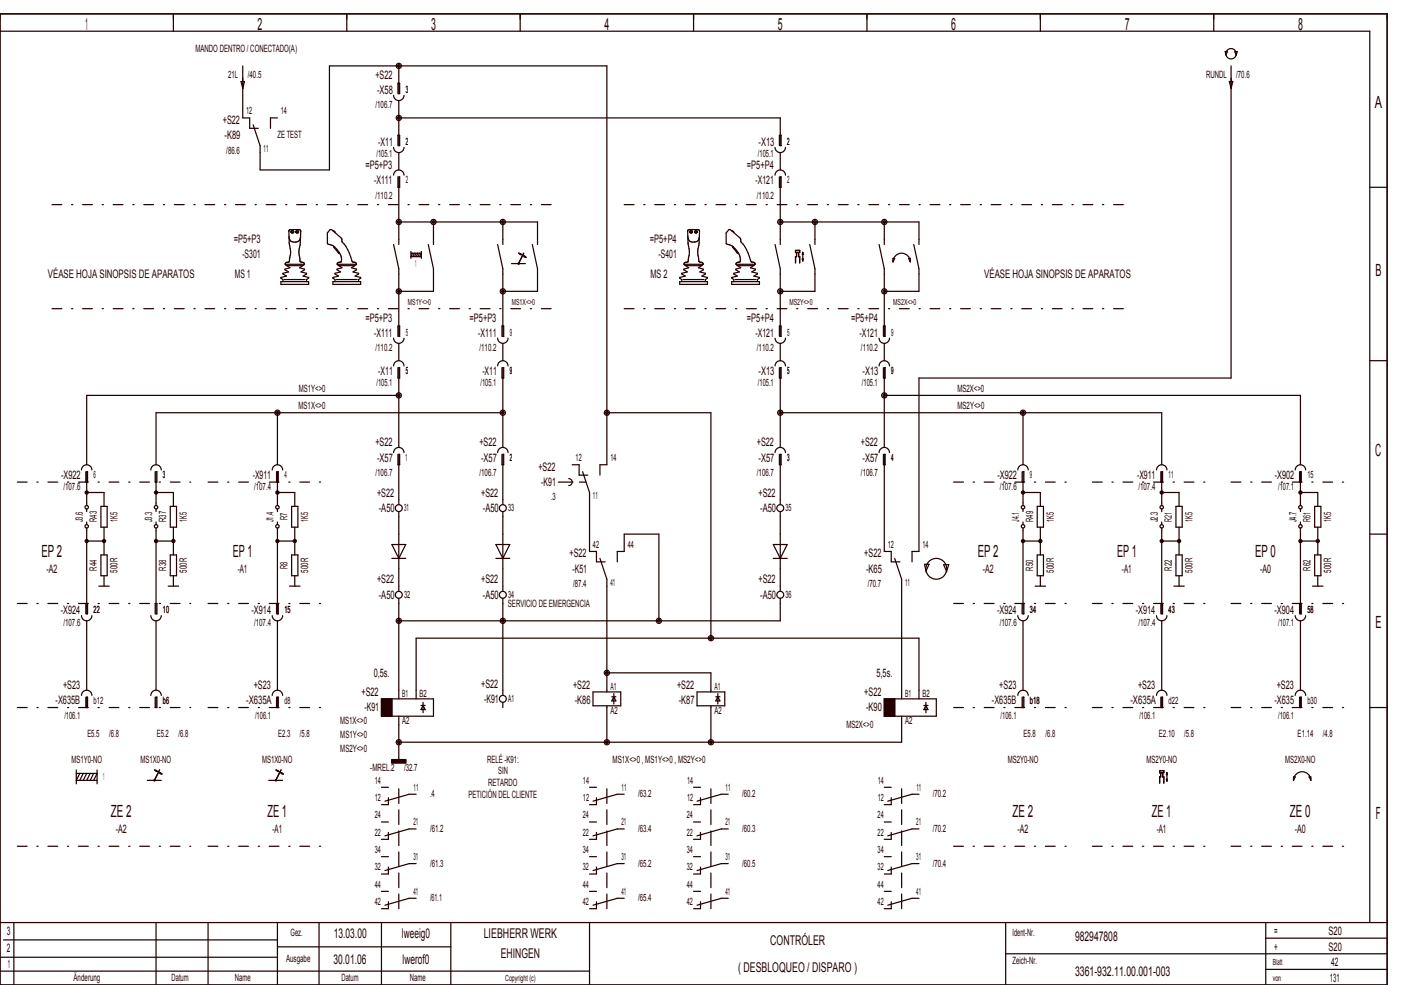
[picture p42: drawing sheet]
<svg xmlns="http://www.w3.org/2000/svg" width="404mm" height="284mm" viewBox="0 0 404 284" stroke-linecap="round" stroke-linejoin="round" font-family="sans-serif">
<defs><g id="words">
<g font-size="4.8" fill="#240000">
<text x="24.6" y="8.6">1</text>
<text x="74.3" y="8.6">2</text>
<text x="124.3" y="8.6">3</text>
<text x="174.3" y="8.6">4</text>
<text x="224.3" y="8.6">5</text>
<text x="274.3" y="8.6">6</text>
<text x="324.3" y="8.6">7</text>
<text x="374.3" y="8.6">8</text>
<text x="396.5" y="31.1">A</text>
<text x="396.7" y="79.6">B</text>
<text x="396.6" y="131.6">C</text>
<text x="11.9" y="160.6">EP 2</text>
<text x="67.2" y="160.6">EP 1</text>
<text x="281.9" y="160.6">EP 2</text>
<text x="322.2" y="160.6">EP 1</text>
<text x="361.9" y="160.6">EP 0</text>
<text x="396.7" y="181.1">E</text>
<text x="31.9" y="235.6">ZE 2</text>
<text x="77.2" y="235.6">ZE 1</text>
<text x="291.9" y="235.6">ZE 2</text>
<text x="332.2" y="235.6">ZE 1</text>
<text x="371.9" y="235.6">ZE 0</text>
<text x="396.8" y="236.1">F</text>
</g>
<g font-size="3.9" fill="#240000">
<text x="96.2" y="270.3">13.03.00</text>
<text x="115.9" y="270.3">lweeig0</text>
<text x="139.5" y="270.3">LIEBHERR WERK</text>
<text x="222.1" y="272.3">CONTRÓLER</text>
<text x="310" y="271.3">982947808</text>
<text x="96.2" y="277.8">30.01.06</text>
<text x="116.1" y="277.8">lwerof0</text>
<text x="144.4" y="276.3">EHINGEN</text>
<text x="212.9" y="280.3">( DESBLOQUEO / DISPARO )</text>
<text x="310" y="281.3">3361­932.11.00.001­003</text>
</g>
<g font-size="3.4" fill="#240000">
<text x="108.2" y="22.7">+S22</text>
<text x="108.7" y="27.1">­X58</text>
<text x="64.2" y="35.7">+S22</text>
<text x="64.7" y="40.1">­K89</text>
<text x="109.1" y="42.1">­X11</text>
<text x="218.7" y="42.1">­X13</text>
<text x="105.4" y="48.7">=P5+P3</text>
<text x="107.9" y="53.1">­X111</text>
<text x="215.4" y="48.7">=P5+P4</text>
<text x="217.9" y="53.1">­X121</text>
<text x="67.4" y="70.1">=P5+P3</text>
<text x="187.4" y="70.1">=P5+P4</text>
<text x="69.9" y="74.4">­S301</text>
<text x="189.9" y="74.4">­S401</text>
<text x="13.8" y="80.1">VÉASE HOJA SINOPSIS DE APARATOS</text>
<text x="67.7" y="80.1">MS 1</text>
<text x="187.6" y="80.1">MS 2</text>
<text x="283.8" y="80.1">VÉASE HOJA SINOPSIS DE APARATOS</text>
<text x="105.4" y="92.7">=P5+P3</text>
<text x="135.4" y="92.7">=P5+P3</text>
<text x="215.4" y="92.7">=P5+P4</text>
<text x="245.4" y="92.7">=P5+P4</text>
<text x="107.9" y="97.1">­X111</text>
<text x="137.9" y="97.1">­X111</text>
<text x="217.9" y="97.1">­X121</text>
<text x="247.9" y="97.1">­X121</text>
<text x="109.1" y="108.1">­X11</text>
<text x="139.1" y="108.1">­X11</text>
<text x="218.7" y="108.1">­X13</text>
<text x="248.7" y="108.1">­X13</text>
<text x="108.2" y="128.7">+S22</text>
<text x="138.2" y="128.7">+S22</text>
<text x="218.2" y="128.7">+S22</text>
<text x="248.2" y="128.7">+S22</text>
<text x="108.7" y="133.1">­X57</text>
<text x="138.7" y="133.1">­X57</text>
<text x="155.2" y="135.7">+S22</text>
<text x="218.7" y="133.1">­X57</text>
<text x="248.7" y="133.1">­X57</text>
<text x="17.6" y="138.1">­X922</text>
<text x="72.9" y="138.1">­X911</text>
<text x="108.7" y="143.2">+S22</text>
<text x="138.7" y="143.2">+S22</text>
<text x="156.1" y="140.1">­K91</text>
<text x="218.7" y="143.2">+S22</text>
<text x="287.6" y="138.1">­X922</text>
<text x="327.9" y="138.1">­X911</text>
<text x="367.6" y="138.1">­X902</text>
<text x="109.2" y="147.6">­A50</text>
<text x="139.2" y="147.6">­A50</text>
<text x="219.2" y="147.6">­A50</text>
<text x="164.2" y="160.7">+S22</text>
<text x="249.2" y="160.7">+S22</text>
<text x="13.4" y="165.1">­A2</text>
<text x="68.5" y="165.1">­A1</text>
<text x="165.1" y="165.1">­K51</text>
<text x="249.7" y="165.1">­K65</text>
<text x="283.4" y="165.1">­A2</text>
<text x="323.5" y="165.1">­A1</text>
<text x="363.4" y="165.1">­A0</text>
<text x="108.7" y="168.2">+S22</text>
<text x="109.2" y="172.6">­A50</text>
<text x="138.7" y="168.2">+S22</text>
<text x="139.2" y="172.6">­A50</text>
<text x="218.7" y="168.2">+S22</text>
<text x="219.2" y="172.6">­A50</text>
<text x="17.5" y="177.1">­X924</text>
<text x="72.5" y="177.1">­X914</text>
<text x="287.5" y="177.1">­X924</text>
<text x="327.5" y="177.1">­X914</text>
<text x="367.5" y="177.1">­X904</text>
<text x="107.8" y="195.1">0,5s.</text>
<text x="252.8" y="195.1">5,5s.</text>
<text x="16" y="203.1">­X635B</text>
<text x="18.2" y="198.7">+S23</text>
<text x="71" y="203.1">­X635A</text>
<text x="73.2" y="198.7">+S23</text>
<text x="104.2" y="200.7">+S22</text>
<text x="138.7" y="198.2">+S22</text>
<text x="139.6" y="202.6">­K91</text>
<text x="165.2" y="198.7">+S22</text>
<text x="165.7" y="203.1">­K86</text>
<text x="195.2" y="198.7">+S22</text>
<text x="195.7" y="203.1">­K87</text>
<text x="249.2" y="200.7">+S22</text>
<text x="286" y="203.1">­X635B</text>
<text x="288.2" y="198.7">+S23</text>
<text x="326" y="203.1">­X635A</text>
<text x="328.2" y="198.7">+S23</text>
<text x="367.5" y="203.1">­X635</text>
<text x="368.2" y="198.7">+S23</text>
<text x="105.1" y="205.1">­K91</text>
<text x="249.7" y="205.1">­K90</text>
<text x="33.4" y="240.1">­A2</text>
<text x="78.5" y="240.1">­A1</text>
<text x="293.4" y="240.1">­A2</text>
<text x="333.5" y="240.1">­A1</text>
<text x="373.4" y="240.1">­A0</text>
<text x="2" y="269.6">3</text>
<text x="367.5" y="269.6">=</text>
<text x="383.1" y="269.6">S20</text>
<text x="2" y="274.6">2</text>
<text x="367.5" y="274.1">+</text>
<text x="383.1" y="274.1">S20</text>
<text x="2.2" y="279.1">1</text>
<text x="383.9" y="278.6">42</text>
<text x="383.5" y="283.1">131</text>
</g>
<g font-size="2.9" fill="#240000">
<text x="56.4" y="14.9">MANDO DENTRO / CONECTADO(A)</text>
<text x="65.8" y="22.4">21L</text>
<text x="71.5" y="22.4">/40.5</text>
<text x="347.8" y="22.4">RUNDL</text>
<text x="356.5" y="22.4">/70.6</text>
<text x="117" y="26.9">3</text>
<text x="71" y="33">12</text>
<text x="81" y="33">14</text>
<text x="108.3" y="31.3">/106.7</text>
<text x="80" y="39.9">ZE TEST</text>
<text x="117" y="41.9">2</text>
<text x="227" y="41.9">2</text>
<text x="65.3" y="44.3">/86.6</text>
<text x="76" y="43.9">11</text>
<text x="108.6" y="45.4">/105.1</text>
<text x="218.6" y="45.4">/105.1</text>
<text x="117" y="52.9">2</text>
<text x="227" y="52.9">2</text>
<text x="108.3" y="57.3">/110.2</text>
<text x="218.3" y="57.3">/110.2</text>
<text x="119.8" y="76.9">1</text>
<text x="108.3" y="101.3">/110.2</text>
<text x="117" y="96.9">5</text>
<text x="138.3" y="101.3">/110.2</text>
<text x="147" y="96.9">9</text>
<text x="218.3" y="101.3">/110.2</text>
<text x="227" y="96.9">5</text>
<text x="248.3" y="101.3">/110.2</text>
<text x="257" y="96.9">9</text>
<text x="117" y="107.9">5</text>
<text x="147" y="107.9">9</text>
<text x="227" y="107.9">5</text>
<text x="257" y="107.9">9</text>
<text x="86.1" y="112.9">MS1Y&lt;&gt;0</text>
<text x="108.6" y="111.4">/105.1</text>
<text x="138.6" y="111.4">/105.1</text>
<text x="218.6" y="111.4">/105.1</text>
<text x="248.6" y="111.4">/105.1</text>
<text x="276.1" y="112.9">MS2X&lt;&gt;0</text>
<text x="86.1" y="117.9">MS1X&lt;&gt;0</text>
<text x="276.1" y="117.9">MS2Y&lt;&gt;0</text>
<text x="27" y="137.9">6</text>
<text x="47" y="137.9">3</text>
<text x="82" y="137.9">4</text>
<text x="108.3" y="137.3">/106.7</text>
<text x="117" y="132.9">1</text>
<text x="138.3" y="137.3">/106.7</text>
<text x="147" y="132.9">2</text>
<text x="166" y="133">12</text>
<text x="176" y="133">14</text>
<text x="218.3" y="137.3">/106.7</text>
<text x="227" y="132.9">3</text>
<text x="248.3" y="137.3">/106.7</text>
<text x="257" y="132.9">4</text>
<text x="297" y="137.9">9</text>
<text x="337" y="137.9">11</text>
<text x="377" y="137.9">15</text>
<text x="18.3" y="141.4">/107.6</text>
<text x="73.3" y="141.4">/107.4</text>
<text x="171" y="143.9">11</text>
<text x="288.3" y="141.4">/107.6</text>
<text x="328.3" y="141.4">/107.4</text>
<text x="368.6" y="141.4">/107.1</text>
<text x="116.5" y="147.4">31</text>
<text x="146.5" y="147.4">33</text>
<text x="158.9" y="144.3">.3</text>
<text x="226.5" y="147.4">35</text>
<text x="23.9" y="150.6" transform="rotate(-90 23.9 150.6)">J3.6</text>
<text x="27.9" y="150.5" transform="rotate(-90 27.9 150.5)">R43</text>
<text x="33.9" y="150.5" transform="rotate(-90 33.9 150.5)">1K5</text>
<text x="43.9" y="150.6" transform="rotate(-90 43.9 150.6)">J3.3</text>
<text x="47.9" y="150.5" transform="rotate(-90 47.9 150.5)">R37</text>
<text x="53.9" y="150.5" transform="rotate(-90 53.9 150.5)">1K5</text>
<text x="78.9" y="150.6" transform="rotate(-90 78.9 150.6)">J1.4</text>
<text x="82.9" y="150" transform="rotate(-90 82.9 150)">R7</text>
<text x="88.9" y="150.5" transform="rotate(-90 88.9 150.5)">1K5</text>
<text x="293.9" y="150.5" transform="rotate(-90 293.9 150.5)">J4.1</text>
<text x="297.9" y="150.5" transform="rotate(-90 297.9 150.5)">R49</text>
<text x="303.9" y="150.5" transform="rotate(-90 303.9 150.5)">1K5</text>
<text x="333.9" y="150.6" transform="rotate(-90 333.9 150.6)">J2.3</text>
<text x="337.9" y="150.4" transform="rotate(-90 337.9 150.4)">R21</text>
<text x="343.9" y="150.5" transform="rotate(-90 343.9 150.5)">1K5</text>
<text x="373.9" y="150.6" transform="rotate(-90 373.9 150.6)">J4.7</text>
<text x="377.9" y="150.4" transform="rotate(-90 377.9 150.4)">R61</text>
<text x="383.9" y="150.5" transform="rotate(-90 383.9 150.5)">1K5</text>
<text x="171" y="158">42</text>
<text x="181" y="158">44</text>
<text x="256" y="158">12</text>
<text x="266" y="158">14</text>
<text x="27.9" y="164.5" transform="rotate(-90 27.9 164.5)">R44</text>
<text x="33.9" y="165.1" transform="rotate(-90 33.9 165.1)">500R</text>
<text x="47.9" y="164.5" transform="rotate(-90 47.9 164.5)">R38</text>
<text x="53.9" y="165.1" transform="rotate(-90 53.9 165.1)">500R</text>
<text x="82.9" y="164" transform="rotate(-90 82.9 164)">R8</text>
<text x="88.9" y="165.1" transform="rotate(-90 88.9 165.1)">500R</text>
<text x="297.9" y="164.5" transform="rotate(-90 297.9 164.5)">R50</text>
<text x="303.9" y="165.1" transform="rotate(-90 303.9 165.1)">500R</text>
<text x="337.9" y="164.5" transform="rotate(-90 337.9 164.5)">R22</text>
<text x="343.9" y="165.1" transform="rotate(-90 343.9 165.1)">500R</text>
<text x="377.9" y="164.5" transform="rotate(-90 377.9 164.5)">R62</text>
<text x="383.9" y="165.1" transform="rotate(-90 383.9 165.1)">500R</text>
<text x="116.5" y="172.4">32</text>
<text x="146.5" y="172.4">34</text>
<text x="165.3" y="169.3">/87.4</text>
<text x="176" y="168.9">41</text>
<text x="226.5" y="172.4">36</text>
<text x="250.3" y="169.3">/70.7</text>
<text x="261" y="168.9">11</text>
<text x="27" y="176.9">22</text>
<text x="47" y="176.9">10</text>
<text x="82" y="176.9">15</text>
<text x="146.5" y="174.9">SERVICIO DE EMERGENCIA</text>
<text x="297" y="176.9">34</text>
<text x="337" y="176.9">43</text>
<text x="377" y="176.9">58</text>
<text x="18.3" y="180.4">/107.6</text>
<text x="73.3" y="180.4">/107.4</text>
<text x="288.3" y="180.4">/107.6</text>
<text x="328.3" y="180.4">/107.4</text>
<text x="368.6" y="180.4">/107.1</text>
<text x="27" y="202.9">b12</text>
<text x="47" y="202.9">b6</text>
<text x="82" y="202.9">d8</text>
<text x="116" y="200.9">B1</text>
<text x="121" y="200.9">B2</text>
<text x="146.5" y="202.4">A1</text>
<text x="176" y="199">A1</text>
<text x="206" y="199">A1</text>
<text x="261" y="200.9">B1</text>
<text x="266" y="200.9">B2</text>
<text x="297" y="202.9">b18</text>
<text x="337" y="202.9">d22</text>
<text x="377" y="202.9">b30</text>
<text x="18.6" y="207.3">/106.1</text>
<text x="73.6" y="207.3">/106.1</text>
<text x="98.1" y="208.9">MS1X&lt;&gt;0</text>
<text x="116" y="208.9">A2</text>
<text x="176" y="205.8">A2</text>
<text x="206" y="205.8">A2</text>
<text x="244.1" y="209.9">MS2X&lt;&gt;0</text>
<text x="261" y="208.9">A2</text>
<text x="288.6" y="207.3">/106.1</text>
<text x="328.6" y="207.3">/106.1</text>
<text x="368.6" y="207.3">/106.1</text>
<text x="25.2" y="212.4">E5.5</text>
<text x="31.5" y="212.4">/6.8</text>
<text x="45.2" y="212.4">E5.2</text>
<text x="51.5" y="212.4">/6.8</text>
<text x="80.2" y="212.4">E2.3</text>
<text x="86.5" y="212.4">/5.8</text>
<text x="98.1" y="212.9">MS1Y&lt;&gt;0</text>
<text x="295.2" y="212.4">E5.8</text>
<text x="301.5" y="212.4">/6.8</text>
<text x="334.2" y="212.4">E2.10</text>
<text x="341.5" y="212.4">/5.8</text>
<text x="374.2" y="212.4">E1.14</text>
<text x="381.5" y="212.4">/4.8</text>
<text x="20.6" y="219.9">MS1Y0­NO</text>
<text x="40.6" y="219.9">MS1X0­NO</text>
<text x="75.6" y="219.9">MS1X0­NO</text>
<text x="98.1" y="216.9">MS2Y&lt;&gt;0</text>
<text x="140.5" y="219.9">RELÉ ­K91:</text>
<text x="176.7" y="219.9">MS1X&lt;&gt;0 , MS1Y&lt;&gt;0 , MS2Y&lt;&gt;0</text>
<text x="290.6" y="219.9">MS2Y0­NO</text>
<text x="330.6" y="219.9">MS2Y0­NO</text>
<text x="370.6" y="219.9">MS2X0­NO</text>
<text x="29.8" y="224.9">1</text>
<text x="106.8" y="222.4">­MREL.2</text>
<text x="108.1" y="226">14</text>
<text x="116.5" y="222.4">/32.7</text>
<text x="119.3" y="228">11</text>
<text x="140.8" y="226.7">RETARDO</text>
<text x="143.7" y="223.3">SIN</text>
<text x="168.1" y="226">14</text>
<text x="179.3" y="228">11</text>
<text x="198.1" y="226">14</text>
<text x="209.3" y="228">11</text>
<text x="253.1" y="226">14</text>
<text x="264.3" y="228">11</text>
<text x="108.1" y="231">12</text>
<text x="124" y="229.9">.4</text>
<text x="135.1" y="230.1">PETICIÓN DEL CLIENTE</text>
<text x="168.1" y="231">12</text>
<text x="184" y="229.9">/63.2</text>
<text x="198.1" y="231">12</text>
<text x="214" y="229.9">/60.2</text>
<text x="253.1" y="231">12</text>
<text x="269" y="229.9">/70.2</text>
<text x="108.1" y="236">24</text>
<text x="119.2" y="238">21</text>
<text x="124" y="239.9">/61.2</text>
<text x="168.1" y="236">24</text>
<text x="179.2" y="238">21</text>
<text x="184" y="239.9">/63.4</text>
<text x="198.1" y="236">24</text>
<text x="209.2" y="238">21</text>
<text x="214" y="239.9">/60.3</text>
<text x="253.1" y="236">24</text>
<text x="264.2" y="238">21</text>
<text x="269" y="239.9">/70.2</text>
<text x="108.1" y="241">22</text>
<text x="108.1" y="246">34</text>
<text x="168.1" y="241">22</text>
<text x="168.1" y="246">34</text>
<text x="198.1" y="241">22</text>
<text x="198.1" y="246">34</text>
<text x="253.1" y="241">22</text>
<text x="253.1" y="246">34</text>
<text x="108.1" y="251">32</text>
<text x="119.2" y="248">31</text>
<text x="124" y="249.9">/61.3</text>
<text x="168.1" y="251">32</text>
<text x="179.2" y="248">31</text>
<text x="184" y="249.9">/65.2</text>
<text x="198.1" y="251">32</text>
<text x="209.2" y="248">31</text>
<text x="214" y="249.9">/60.5</text>
<text x="253.1" y="251">32</text>
<text x="264.2" y="248">31</text>
<text x="269" y="249.9">/70.4</text>
<text x="108.1" y="256">44</text>
<text x="119.2" y="258">41</text>
<text x="168.1" y="256">44</text>
<text x="179.2" y="258">41</text>
<text x="198.1" y="256">44</text>
<text x="209.2" y="258">41</text>
<text x="253.1" y="256">44</text>
<text x="264.2" y="258">41</text>
<text x="108.1" y="261">42</text>
<text x="124" y="259.9">/61.1</text>
<text x="168.1" y="261">42</text>
<text x="184" y="259.9">/65.4</text>
<text x="198.1" y="261">42</text>
<text x="253.1" y="261">42</text>
<text x="83.8" y="269.9">Gez.</text>
<text x="292" y="269.9">Ident­Nr.</text>
<text x="82.5" y="277.4">Ausgabe</text>
<text x="292" y="277.9">Zeich­Nr.</text>
<text x="21.2" y="282.9">Änderung</text>
<text x="49.5" y="282.9">Datum</text>
<text x="67.7" y="282.9">Name</text>
<text x="98.5" y="282.9">Datum</text>
<text x="118.2" y="282.9">Name</text>
</g>
<g font-size="2.4" fill="#240000">
<text x="117.6" y="87.8">MS1Y&lt;&gt;0</text>
<text x="147.6" y="87.8">MS1X&lt;&gt;0</text>
<text x="227.6" y="87.8">MS2Y&lt;&gt;0</text>
<text x="257.6" y="87.8">MS2X&lt;&gt;0</text>
<text x="367" y="278.3">Blatt</text>
<text x="145.7" y="282.8">Copyright (c)</text>
<text x="367" y="282.8">von</text>
</g>
</g></defs>
<g fill="none" stroke="#240000" stroke-width=".35">
<path d="M0 4h400v280h-400zM0 9h395v257M50 4v5M70 19v15h2v3h2.5M100 4v5M115 19v8h.2v-3h-.4v3M150 4v5M200 4v5M250 4v5M300 4v5M350 4v5M353.6 15.8l.3-.9h-.6l.3 1.1"/>
<path d="M355 19v90h-90v50h-2v3M356.5 15.9l-.5-1h.8l-.4 1.1M69.5 23.5h1l-.5 2zM73 36l2 6v7h20v-30h80v115h-2v3M80 34h-2v3M113.5 27.5a1.5 1.5 0 0 0 1.5 1.5 1.5 1.5 0 0 0 1.5-1.5M115 34h110v8h.2v-3h-.5v3M115 29v13h.2v-3h-.4v3M354.5 23.5h1l-.5 2zM113.5 42.5a1.5 1.5 0 0 0 1.5 1.5 1.5 1.5 0 0 0 1.5-1.5M113.5 50.5a1.5 1.5 0 0 1 1.5-1.5 1.5 1.5 0 0 1 1.5 1.5M114.8 51v3h.4v-3h-.2v19.5"/>
<path d="M115 44v5M223.5 42.5a1.5 1.5 0 0 0 1.5 1.5 1.5 1.5 0 0 0 1.5-1.5M223.5 50.5a1.5 1.5 0 0 1 1.5-1.5 1.5 1.5 0 0 1 1.5 1.5M224.7 51v3h.5v-3h-.2v19.5M225 44v5M395 54h5M82.4 76.2v.2l1.2 .8-1.4 .4v.2l1 .6-1.6 .4v.2l1 .6-1.6 .4 .6 .6v.6M82.8 76.6h4.4M83.3 68.1a1.66 1.66 0 0 0 1.6 1.7 1.66 1.66 0 0 0 1.8-1.5M83.4 66.3l2.8-.1 .5 .2-.1 3.6a9.1 9.1 0 0 0 .1 5.5l.9 .3 .2 .4h-5.6l.2-.4 .8-.2a8.3 8.3 0 0 0 .2-5.6zM84 67v.1M84 67.1h.5"/>
<path d="M84.5 66.6h-.5v.4M84.5 66.6h.1M84.5 66.6l.2 .2-.2 .3M84.5 67.1h.1M86 67v.1M87.6 76.2v.2l-1.2 .8 1.4 .4v.2l-1 .6 1.6 .4v.2l-1 .6 1.6 .4-.6 .6v.6M95.2 66.2h.4l2.8 2.4 .2 1a16.6 16.6 0 0 1 3.1 5.9l.9 .3 .2 .4h-5.6l.4-.5a.68 .68 0 0 0 .9-.8 5.6 5.6 0 0 0-4.1-4.7v-3zM96 66.6l.6 .5M96.5 71.2l-.2 .2 1.3 1.6 .2-.1M97.4 76.2v.2l1.2 .8-1.4 .4v.2l1 .6-1.6 .4v.2l1 .6-1.6 .4 .6 .6v.6M97.8 76.6h4.4M102.6 76.2v.2l-1.2 .8 1.4 .4v.2l-1 .6 1.6 .4v.2l-1 .6 1.6 .4-.6 .6v.6"/>
<path d="M113.5 70.5l1.5 7v19.5h.2v-3h-.4v3M115 64h40v6.5M118.5 72.5v2M118.5 73h3l-.5 1M119 73l-.5 1h3M119.5 73l-.5 1M120 73l-.5 1M120.5 73l-.5 1M121 73l-.5 1M121.5 72.5v2M123.5 70.5l1.5 7v6.5h-10M125 64v6.5"/>
<path d="M143.5 70.5l1.5 7v19.5h.3v-3h-.5v3M145 64v6.5M147.5 76h4M149.6 73l2.1 1.2M149.6 73l.6 .2-.1 .2zM151 73l-1.5 3M151.2 73.8l.5 .4-.6-.2zM153.5 70.5l1.5 7v6.5h-10M197.4 76.2v.2l1.2 .8-1.4 .4v.2l1 .6-1.6 .4v.2l1 .6-1.6 .4 .6 .6v.6M197.8 76.6h4.4M198.3 68.1a1.66 1.66 0 0 0 1.6 1.7 1.66 1.66 0 0 0 1.8-1.5M198.4 66.3l2.8-.1 .5 .2-.1 3.6a9.1 9.1 0 0 0 .1 5.5l.9 .3 .2 .4h-5.6l.2-.4 .8-.2a8.3 8.3 0 0 0 .2-5.6z"/>
<path d="M199 66.6a.34 .34 0 0 0 .3 .6 .34 .34 0 0 0 .3-.6M199.1 66.6h.4M199.1 66.6h-.1M199.5 66.6h.1M202.6 76.2v.2l-1.2 .8 1.4 .4v.2l-1 .6 1.6 .4v.2l-1 .6 1.6 .4-.6 .6v.6M210.2 66.2h.4l2.8 2.4 .2 1a16.6 16.6 0 0 1 3.1 5.9l.9 .3 .2 .4h-5.6l.4-.5a.68 .68 0 0 0 .9-.8 5.6 5.6 0 0 0-4.1-4.7v-3zM211 66.6l.6 .5M211.5 71.2l-.2 .2 1.3 1.6 .2-.1M212.4 76.2v.2l1.2 .8-1.4 .4v.2l1 .6-1.6 .4v.2l1 .6-1.6 .4 .6 .6v.6M212.8 76.6h4.4M217.6 76.2v.2l-1.2 .8 1.4 .4v.2l-1 .6 1.6 .4v.2l-1 .6 1.6 .4-.6 .6v.6M223.5 70.5l1.5 7v19.5h.2v-3h-.5v3"/>
<path d="M225 64h40v6.5M229.4 72.2h1.2v.6h-1.2zM229.7 72.8v1.2h-.3v1.8M230.3 72.8v1.2h.3v1.8M231.4 74.7h.3l-.2 .6zM231.5 72.8v2.5M231.5 72.8l.2 .6h-.3zM233.5 70.5l1.5 7v6.5h-10M235 64v6.5M253.5 70.5l1.5 7v19.5h.2v-3h-.5v3M255 64v6.5M257.5 75.5a2.5 2.5 0 0 1 2.5-2.5 2.5 2.5 0 0 1 2.5 2.5"/>
<path d="M257.5 74.5h.5l-.5 1zM262 74.5h.5v1zM263.5 70.5l1.5 7v6.5h-10M81 81.2h8v.8h-8zM82 80.6h6M96 81.2h8v.8h-8zM97 80.6h6M113.5 97.5a1.5 1.5 0 0 0 1.5 1.5 1.5 1.5 0 0 0 1.5-1.5M115 99v5M143.5 97.5a1.5 1.5 0 0 0 1.5 1.5 1.5 1.5 0 0 0 1.5-1.5M145 99v5M196 81.2h8v.8h-8z"/>
<path d="M197 80.6h6M211 81.2h8v.8h-8zM212 80.6h6M223.5 97.5a1.5 1.5 0 0 0 1.5 1.5 1.5 1.5 0 0 0 1.5-1.5M225 99v5M253.5 97.5a1.5 1.5 0 0 0 1.5 1.5 1.5 1.5 0 0 0 1.5-1.5M255 99v5M80 119v15M113.5 105.5a1.5 1.5 0 0 1 1.5-1.5 1.5 1.5 0 0 1 1.5 1.5M114.8 106v3h.4v-3h-.2v23M115 114h-90v20M143.5 105.5a1.5 1.5 0 0 1 1.5-1.5 1.5 1.5 0 0 1 1.5 1.5"/>
<path d="M144.8 106v3h.5v-3h-.3v23M145 119h-100v15M175 119h30v65M223.5 105.5a1.5 1.5 0 0 1 1.5-1.5 1.5 1.5 0 0 1 1.5 1.5M224.7 106v3h.5v-3h-.2v23M225 119h110v15M253.5 105.5a1.5 1.5 0 0 1 1.5-1.5 1.5 1.5 0 0 1 1.5 1.5M254.7 106v3h.5v-3h-.2v23M255 114h120v20M295 119v15M395 104h5M23.5 135.5a1.5 1.5 0 0 1 1.5-1.5 1.5 1.5 0 0 1 1.5 1.5"/>
<path d="M24.8 136v3h.4v-3h-.2v9.8M43.5 135.5a1.5 1.5 0 0 1 1.5-1.5 1.5 1.5 0 0 1 1.5 1.5M44.8 136v3h.4v-3h-.2v9.8M78.5 135.5a1.5 1.5 0 0 1 1.5-1.5 1.5 1.5 0 0 1 1.5 1.5M79.8 136v3h.4v-3h-.2v9.8M113.5 130.5a1.5 1.5 0 0 1 1.5-1.5 1.5 1.5 0 0 1 1.5 1.5M114.8 131v3h.4v-3h-.2v14.5M143.5 130.5a1.5 1.5 0 0 1 1.5-1.5 1.5 1.5 0 0 1 1.5 1.5M144.8 131v3h.5v-3h-.3v14.5M164 138a1 1 0 0 1 1 1 1 1 0 0 1-1 1M165 134h2v3h2.5M168 136l2 6v17h2v3h2.5"/>
<path d="M223.5 130.5a1.5 1.5 0 0 1 1.5-1.5 1.5 1.5 0 0 1 1.5 1.5M224.7 131v3h.5v-3h-.2v14.5M253.5 130.5a1.5 1.5 0 0 1 1.5-1.5 1.5 1.5 0 0 1 1.5 1.5M254.7 131v3h.5v-3h-.2v28h2v3h2.5M293.5 135.5a1.5 1.5 0 0 1 1.5-1.5 1.5 1.5 0 0 1 1.5 1.5M294.7 136v3h.5v-3h-.2v9.8M333.5 135.5a1.5 1.5 0 0 1 1.5-1.5 1.5 1.5 0 0 1 1.5 1.5M334.7 136v3h.6v-3h-.3v9.8M373.5 135.5a1.5 1.5 0 0 1 1.5-1.5 1.5 1.5 0 0 1 1.5 1.5M374.7 136v3h.6v-3h-.3v9.8M25 152.3v24.7h.2v-3h-.4v3M25 146.8v.7"/>
<path d="M25 150.5v.8M25 142h5v4M25 156h5M29.1 146h1.8v6h-1.8zM30 152v8M45 152.3v24.7h.2v-3h-.4v3M45 146.8v.7M45 150.5v.8M45 142h5v4M45 156h5M49.1 146h1.8v6h-1.8zM50 152v8"/>
<path d="M80 152.3v24.7h.2v-3h-.4v3M80 146.8v.7M80 150.5v.8M80 142h5v4M80 156h5M84.1 146h1.8v6h-1.8zM85 152v8M113 157h4l-2 4zM115 147.5v23M143 157h4l-2 4zM145 147.5v23M223 157h4l-2 4z"/>
<path d="M225 147.5v23M295 152.3v24.7h.2v-3h-.5v3M295 146.8v.7M295 150.5v.8M295 142h5v4M295 156h5M299.1 146h1.8v6h-1.8zM300 152v8M335 152.3v24.7h.3v-3h-.6v3M335 146.8v.7M335 150.5v.8M335 142h5v4"/>
<path d="M335 156h5M339.1 146h1.8v6h-1.8zM340 152v8M375 152.3v24.7h.3v-3h-.6v3M375 146.8v.7M375 150.5v.8M375 142h5v4M375 156h5M379.1 146h1.8v6h-1.8zM380 152v8M395 154h5M23.5 177.5a1.5 1.5 0 0 0 1.5 1.5 1.5 1.5 0 0 0 1.5-1.5"/>
<path d="M25 179v20M28.5 169h3M29.1 160h1.8v6h-1.8zM30 166v3M43.5 177.5a1.5 1.5 0 0 0 1.5 1.5 1.5 1.5 0 0 0 1.5-1.5M45 179v20M48.5 169h3M49.1 160h1.8v6h-1.8zM50 166v3M78.5 177.5a1.5 1.5 0 0 0 1.5 1.5 1.5 1.5 0 0 0 1.5-1.5M80 179v20M83.5 169h3"/>
<path d="M84.1 160h1.8v6h-1.8zM85 166v3M113 161h4M115 172.5v29M143 161h4M145 172.5v28M173 161l2 6v32.5M178 162v-3h2v-5h10v25M223 161h4M225 172.5v6.5h-110M258 161l2 6v34.5M267.1 164.5l.8-1.8h-1.3l.5 2.3"/>
<path d="M273 164.8l-.9-2h1.5l-.7 2.1M293.5 177.5a1.5 1.5 0 0 0 1.5 1.5 1.5 1.5 0 0 0 1.5-1.5M295 179v20M298.5 169h3M299.1 160h1.8v6h-1.8zM300 166v3M333.5 177.5a1.5 1.5 0 0 0 1.5 1.5 1.5 1.5 0 0 0 1.5-1.5M335 179v20M338.5 169h3M339.1 160h1.8v6h-1.8zM340 166v3M373.5 177.5a1.5 1.5 0 0 0 1.5 1.5 1.5 1.5 0 0 0 1.5-1.5"/>
<path d="M375 179v20M378.5 169h3M379.1 160h1.8v6h-1.8zM380 166v3M171 199.5h8v4h-8zM175 194h30v5.5M201 199.5h8v4h-8zM23.5 200.5a1.5 1.5 0 0 1 1.5-1.5 1.5 1.5 0 0 1 1.5 1.5M24.8 201v3h.4v-3h-.2v3M43.5 200.5a1.5 1.5 0 0 1 1.5-1.5 1.5 1.5 0 0 1 1.5 1.5M44.8 201v3h.4v-3h-.2v3M78.5 200.5a1.5 1.5 0 0 1 1.5-1.5 1.5 1.5 0 0 1 1.5 1.5"/>
<path d="M79.8 201v3h.4v-3h-.2v3M110 201.5h15v5h-15zM113 201.5v5M113 219h4v1h-4zM113 219.9h4M113 219.8h4M113 219.7h4M113 219.6h4M113 219.5h4M113 219.4h4M113 219.3h4M113 219.2h4"/>
<path d="M113 219.1h4M115 206.5v12.5M120 201.5v-17.5h145v17.5M121.4 203.4h1.2M122 203.4l.6 1.2h-1.2zM122 202.5v3M145 202.5v1.5M175 203.5v10.5M176.4 200.9h1.2M177 200v3M177 200.9l.6 1.2h-1.2zM205 203.5v10.5"/>
<path d="M206.4 200.9h1.2M207 200.9l.6 1.2h-1.2zM207 200v3M255 201.5h15v5h-15zM258 201.5v5M260 206.5v7.5h-145M266.4 203.4h1.2M267 202.5v3M267 203.4l.6 1.2h-1.2zM293.5 200.5a1.5 1.5 0 0 1 1.5-1.5 1.5 1.5 0 0 1 1.5 1.5M294.7 201v3h.5v-3h-.2v3M333.5 200.5a1.5 1.5 0 0 1 1.5-1.5 1.5 1.5 0 0 1 1.5 1.5"/>
<path d="M334.7 201v3h.6v-3h-.3v3M373.5 200.5a1.5 1.5 0 0 1 1.5-1.5 1.5 1.5 0 0 1 1.5 1.5M374.7 201v3h.6v-3h-.3v3M395 204h5M22 222v4M22 223h6l-1 2M23 223l-1 2h6M24 223l-1 2M25 223l-1 2M26 223l-1 2M27 223l-1 2M28 222v4"/>
<path d="M42.5 225h4M44.6 222l2.1 1.2M44.6 222l.6 .2-.1 .2zM46 222l-1.5 3M46.2 222.8l.5 .4-.6-.2zM77.5 225h4M79.6 222l2.1 1.2M79.6 222l.6 .2-.1 .2zM81 222l-1.5 3M81.2 222.8l.5 .4-.6-.2zM110 237h2M110 227h2"/>
<path d="M112 230v2h-2M120 239h-2l-7 2M120 229h-2l-7 2M170 237h2M170 227h2M172 230v2h-2M180 239h-2l-7 2M180 229h-2l-7 2M200 237h2M200 227h2M202 230v2h-2M210 239h-2l-7 2"/>
<path d="M210 229h-2l-7 2M255 237h2M255 227h2M257 230v2h-2M265 239h-2l-7 2M265 229h-2l-7 2M334.4 222.2h1.2v.6h-1.2zM334.7 222.8v1.2h-.3v1.8M335.3 222.8v1.2h.3v1.8M336.4 224.7h.3l-.2 .6zM336.5 222.8v2.5M336.5 222.8l.2 .6h-.3z"/>
<path d="M373 225a2.5 2.5 0 0 1 2.5-2.5 2.5 2.5 0 0 1 2.5 2.5M373 224h.5l-.5 1zM377.5 224h.5v1zM110 257h2M110 247h2M112 250v2h-2M112 240v2h-2M120 259h-2l-7 2M120 249h-2l-7 2M170 257h2M170 247h2M172 240v2h-2"/>
<path d="M172 250v2h-2M180 259h-2l-7 2M180 249h-2l-7 2M200 257h2M200 247h2M202 250v2h-2M202 240v2h-2M210 259h-2l-7 2M210 249h-2l-7 2M255 257h2M255 247h2M257 240v2h-2"/>
<path d="M257 250v2h-2M265 259h-2l-7 2M265 249h-2l-7 2M0 276h80M0 266h400M1 271h79M4 266v18M45 266v18M60 266v18M80 266v18M80 273h50M92 266v18"/>
<path d="M110 266v18M112 260v2h-2M130 266v18M170 266v18M172 260v2h-2M202 260v2h-2M257 260v2h-2M290 266v18M290 275h110M365 266v18M365 279.5h35M365 270.5h35"/>
<path d="M0 280h170"/>
<circle cx="115" cy="19" r=".75"/>
<circle cx="115" cy="19" r=".38"/>
<circle cx="355" cy="15.5" r="1.5"/>
<circle cx="115" cy="34" r=".75"/>
<circle cx="115" cy="34" r=".38"/>
<circle cx="85.7" cy="66.9" r=".37"/>
<circle cx="115" cy="64" r=".75"/>
<circle cx="115" cy="64" r=".38"/>
<circle cx="125" cy="64" r=".75"/>
<circle cx="125" cy="64" r=".38"/>
<circle cx="145" cy="64" r=".75"/>
<circle cx="145" cy="64" r=".38"/>
<circle cx="149.5" cy="76" r=".1"/>
<circle cx="149.6" cy="76" r=".05"/>
<circle cx="149.6" cy="76" r=".15"/>
<circle cx="200.7" cy="66.8" r=".37"/>
<circle cx="225" cy="64" r=".75"/>
<circle cx="225" cy="64" r=".38"/>
<circle cx="235" cy="64" r=".75"/>
<circle cx="235" cy="64" r=".38"/>
<circle cx="255" cy="64" r=".75"/>
<circle cx="255" cy="64" r=".38"/>
<circle cx="115" cy="84" r=".75"/>
<circle cx="115" cy="84" r=".38"/>
<circle cx="145" cy="84" r=".75"/>
<circle cx="145" cy="84" r=".38"/>
<circle cx="225" cy="84" r=".75"/>
<circle cx="225" cy="84" r=".38"/>
<circle cx="255" cy="84" r=".75"/>
<circle cx="255" cy="84" r=".38"/>
<circle cx="80" cy="119" r=".75"/>
<circle cx="80" cy="119" r=".38"/>
<circle cx="115" cy="114" r=".75"/>
<circle cx="115" cy="114" r=".38"/>
<circle cx="145" cy="119" r=".75"/>
<circle cx="145" cy="119" r=".38"/>
<circle cx="175" cy="119" r=".75"/>
<circle cx="175" cy="119" r=".38"/>
<circle cx="225" cy="119" r=".38"/>
<circle cx="225" cy="119" r=".75"/>
<circle cx="255" cy="114" r=".75"/>
<circle cx="255" cy="114" r=".38"/>
<circle cx="295" cy="119" r=".75"/>
<circle cx="295" cy="119" r=".38"/>
<circle cx="25" cy="142" r=".45"/>
<circle cx="25" cy="146.3" r=".5"/>
<circle cx="25" cy="156" r=".45"/>
<circle cx="25" cy="151.8" r=".5"/>
<circle cx="25" cy="142" r=".23"/>
<circle cx="25" cy="156" r=".22"/>
<circle cx="30" cy="156" r=".45"/>
<circle cx="30" cy="156" r=".22"/>
<circle cx="45" cy="142" r=".45"/>
<circle cx="45" cy="146.3" r=".5"/>
<circle cx="45" cy="156" r=".45"/>
<circle cx="45" cy="151.8" r=".5"/>
<circle cx="45" cy="142" r=".23"/>
<circle cx="45" cy="156" r=".22"/>
<circle cx="50" cy="156" r=".45"/>
<circle cx="50" cy="156" r=".22"/>
<circle cx="80" cy="142" r=".45"/>
<circle cx="80" cy="146.3" r=".5"/>
<circle cx="80" cy="156" r=".45"/>
<circle cx="80" cy="151.8" r=".5"/>
<circle cx="80" cy="142" r=".22"/>
<circle cx="80" cy="156" r=".22"/>
<circle cx="85" cy="156" r=".45"/>
<circle cx="85" cy="156" r=".22"/>
<circle cx="115" cy="146.5" r="1"/>
<circle cx="145" cy="146.5" r="1"/>
<circle cx="225" cy="146.5" r="1"/>
<circle cx="295" cy="146.3" r=".5"/>
<circle cx="295" cy="151.8" r=".5"/>
<circle cx="295" cy="142" r=".45"/>
<circle cx="295" cy="156" r=".45"/>
<circle cx="295" cy="142" r=".23"/>
<circle cx="295" cy="156" r=".22"/>
<circle cx="300" cy="156" r=".45"/>
<circle cx="300" cy="156" r=".22"/>
<circle cx="335" cy="146.3" r=".5"/>
<circle cx="335" cy="151.8" r=".5"/>
<circle cx="335" cy="142" r=".45"/>
<circle cx="335" cy="156" r=".45"/>
<circle cx="335" cy="142" r=".23"/>
<circle cx="335" cy="156" r=".22"/>
<circle cx="340" cy="156" r=".45"/>
<circle cx="340" cy="156" r=".22"/>
<circle cx="375" cy="146.3" r=".5"/>
<circle cx="375" cy="151.8" r=".5"/>
<circle cx="375" cy="142" r=".45"/>
<circle cx="375" cy="156" r=".45"/>
<circle cx="375" cy="142" r=".23"/>
<circle cx="375" cy="156" r=".22"/>
<circle cx="380" cy="156" r=".45"/>
<circle cx="380" cy="156" r=".22"/>
<circle cx="115" cy="171.5" r="1"/>
<circle cx="115" cy="179" r=".75"/>
<circle cx="115" cy="179" r=".38"/>
<circle cx="145" cy="171.5" r="1"/>
<circle cx="145" cy="179" r=".75"/>
<circle cx="145" cy="179" r=".38"/>
<circle cx="190" cy="179" r=".75"/>
<circle cx="190" cy="179" r=".38"/>
<circle cx="225" cy="171.5" r="1"/>
<circle cx="270" cy="164" r="3"/>
<circle cx="175" cy="194" r=".75"/>
<circle cx="175" cy="194" r=".38"/>
<circle cx="205" cy="184" r=".75"/>
<circle cx="205" cy="184" r=".38"/>
<circle cx="115" cy="214" r=".75"/>
<circle cx="115" cy="214" r=".38"/>
<circle cx="145" cy="201.5" r="1"/>
<circle cx="175" cy="214" r=".75"/>
<circle cx="175" cy="214" r=".38"/>
<circle cx="205" cy="214" r=".75"/>
<circle cx="205" cy="214" r=".38"/>
<circle cx="44.5" cy="225" r=".1"/>
<circle cx="44.6" cy="225" r=".05"/>
<circle cx="44.6" cy="225" r=".15"/>
<circle cx="79.5" cy="225" r=".1"/>
<circle cx="79.6" cy="225" r=".05"/>
<circle cx="79.6" cy="225" r=".15"/>
</g>
<g fill="#240000" stroke="#240000" stroke-width=".35">
<path d="M255 201.5h3v5h-3z"/>
<path d="M110 201.5h3v5h-3z"/>
</g>
<path d="M161 139h8M115 262v-36M175 262v-36M205 262v-36M260 262v-36" fill="none" stroke="#240000" stroke-width=".35" stroke-dasharray="4.2 1.8"/>
<g fill="none" stroke="#240000" stroke-width=".35" stroke-dasharray="2.8 2.8 .4 2.8">
<path d="M15 59h145M180 59h145M15 89h145M180 89h145M5 139h50M60 139h35M275 139h35M315 139h35M355 139h35M5 174h50M60 174h35M275 174h35"/>
<path d="M315 174h35M355 174h35M5 204h50M60 204h35M275 204h35M315 204h35M355 204h35M5 244h50M60 244h35M275 244h35M315 244h35M355 244h35"/>
</g>
<use href="#words"/>
</svg>
